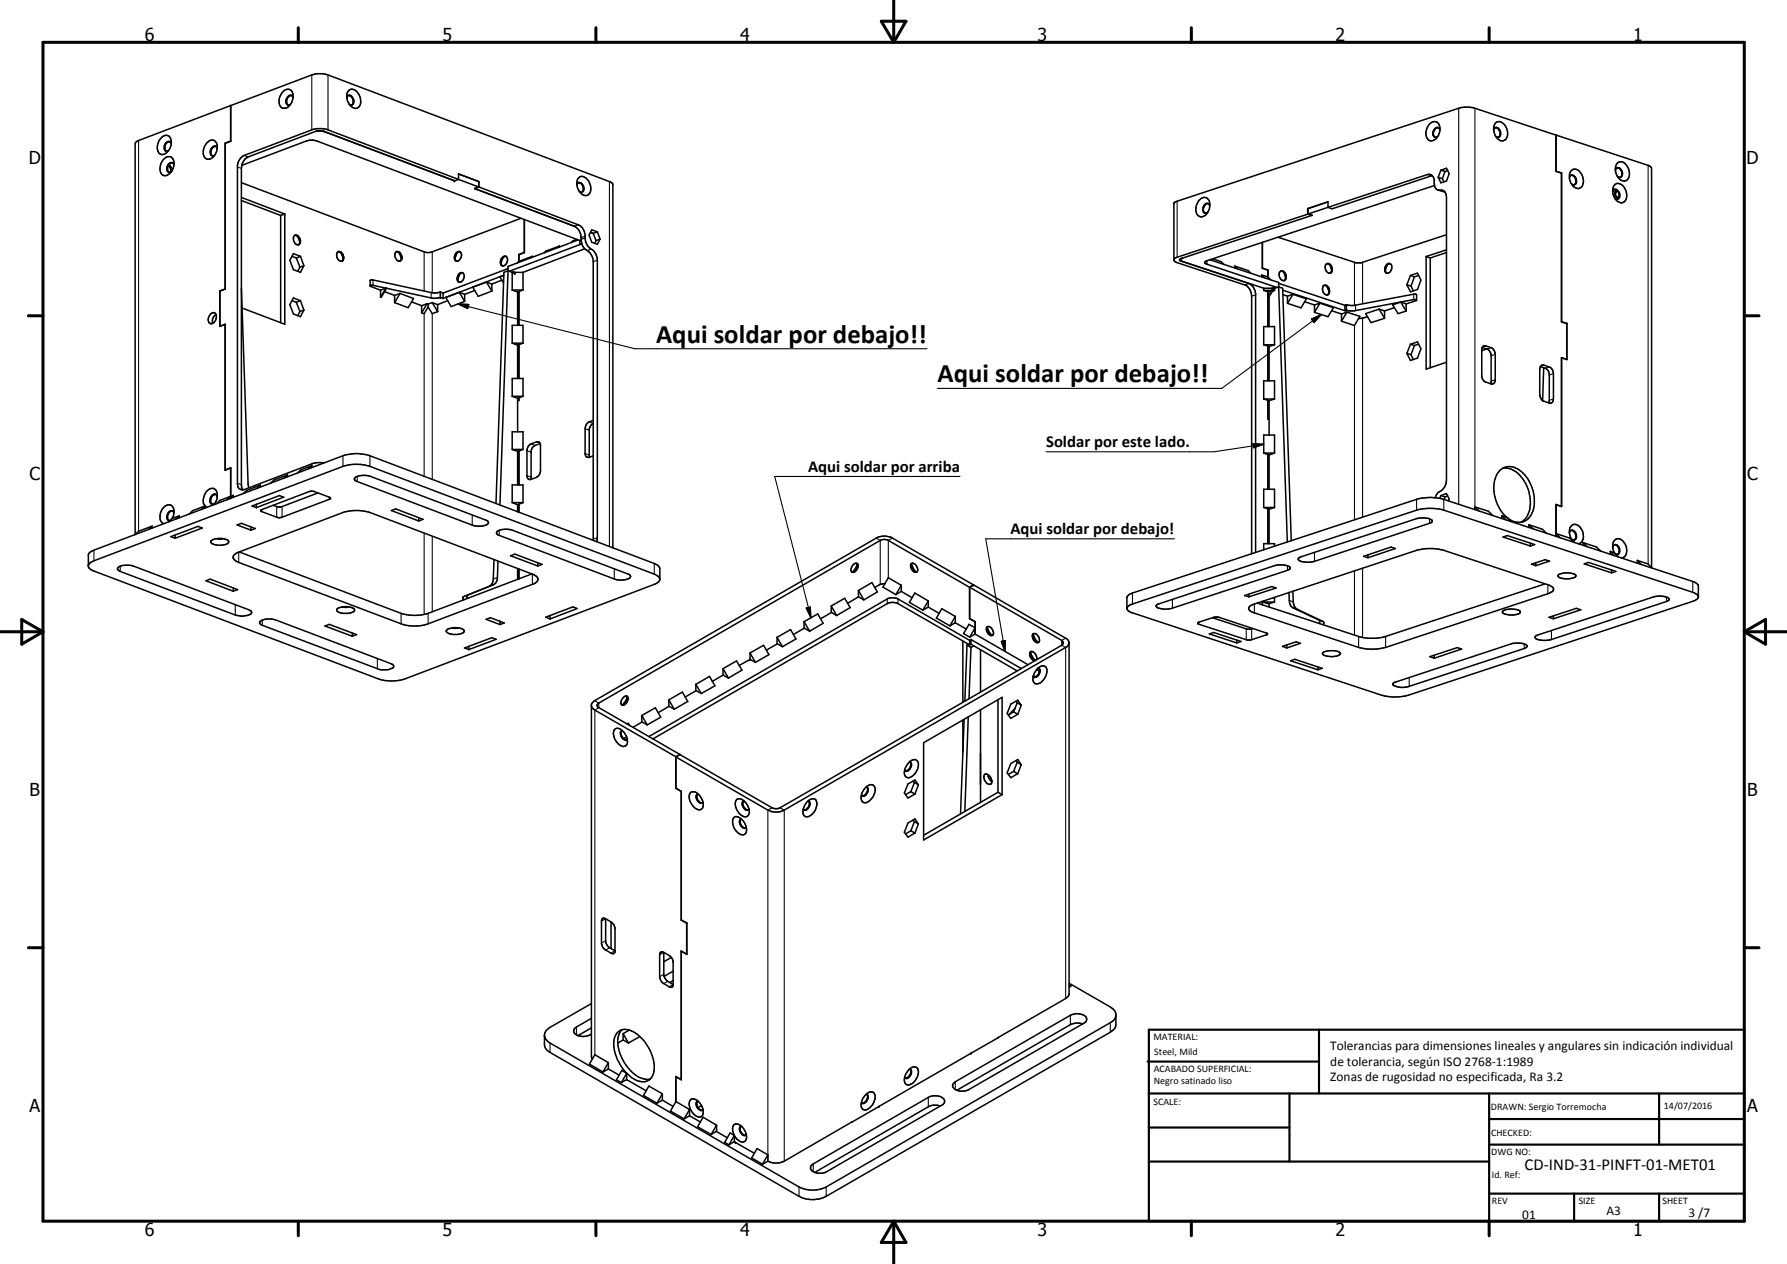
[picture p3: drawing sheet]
<svg xmlns="http://www.w3.org/2000/svg" width="420mm" height="297mm" viewBox="0 0 420 297" stroke-linecap="round" stroke-linejoin="round" font-family="sans-serif">
<defs><g id="words">
<g font-size="6.3">
<text x="154.3" y="80.6">Aqui soldar por debajo!!</text>
<text x="220.4" y="89.9">Aqui soldar por debajo!!</text>
</g>
<g font-size="4.2">
<text x="34" y="9.6">6</text>
<text x="104" y="9.6">5</text>
<text x="174" y="9.6">4</text>
<text x="244" y="9.6">3</text>
<text x="314" y="9.6">2</text>
<text x="384" y="9.6">1</text>
<text x="6.8" y="38.7">D</text>
<text x="410.6" y="38.7">D</text>
<text x="7" y="112.9">C</text>
<text x="410.8" y="112.9">C</text>
<text x="7" y="187.1">B</text>
<text x="410.8" y="187.1">B</text>
<text x="7" y="261.4">A</text>
<text x="410.8" y="261.4">A</text>
<text x="34" y="290.4">6</text>
<text x="104" y="290.4">5</text>
<text x="174" y="290.4">4</text>
<text x="244" y="290.4">3</text>
<text x="314" y="290.4">2</text>
<text x="384" y="290.4">1</text>
</g>
<g font-size="3.9">
<text x="245.9" y="105.1">Soldar por este lado.</text>
<text x="190" y="111">Aqui soldar por arriba</text>
<text x="237.6" y="125.6">Aqui soldar por debajo!</text>
<text x="358.5" y="275">CD-IND-31-PINFT-01-MET01</text>
</g>
<g font-size="3.1">
<text x="312.7" y="246.8">Tolerancias para dimensiones lineales y angulares sin indicación individual</text>
<text x="312.7" y="250.4">de tolerancia, según ISO 2768-1:1989</text>
<text x="312.7" y="254">Zonas de rugosidad no especificada, Ra 3.2</text>
<text x="357.9" y="286.4">01</text>
<text x="377.7" y="285.6">A3</text>
<text x="397" y="285.9">3 /7</text>
</g>
<g font-size="2.4">
<text x="271.2" y="244.4">MATERIAL:</text>
<text x="271.3" y="252">ACABADO SUPERFICIAL:</text>
<text x="271.4" y="247.9">Steel, Mild</text>
<text x="271.3" y="254.6">Negro satinado liso</text>
<text x="271.2" y="259.7">SCALE:</text>
<text x="350.6" y="260.8">DRAWN: Sergio Torremocha</text>
<text x="391.2" y="260.6">14/07/2016</text>
<text x="350.6" y="267">CHECKED:</text>
<text x="350.6" y="271.4">DWG NO:</text>
<text x="350.8" y="276.9">Id. Ref:</text>
<text x="350.8" y="282.8">REV</text>
<text x="371.2" y="282.9">SIZE</text>
<text x="390.9" y="282.9">SHEET</text>
</g>
</g></defs>
<g fill="none" stroke="#000" stroke-width=".35">
<path d="M37.8 32.5a1.34 1.34 0 0 1 1.7-.6 1.34 1.34 0 0 1 .8 1.5 2.82 2.82 0 0 1-2.3 2.9 1.83 1.83 0 0 1-.9-2.5zM39.7 38.8l.5 .8v.7zM39.7 38.7l-.1 .2a1.37 1.37 0 0 0 .1 1.6M39.7 38.7l.6 .7 .1 .7M39.8 33.3a1.27 1.27 0 0 0-1.1 .8 1.27 1.27 0 0 0 .3 1.4l.7-.2M40.2 33.8a.6 .6 0 0 0-.5-.5 .6 .6 0 0 0-.6 .4 1.5 1.5 0 0 0 0 1.8M40.5 38.3h-.3l-.5 .4M40.6 38.3a1.24 1.24 0 0 0-1.3 .8 1.24 1.24 0 0 0 .5 1.4l.5-.2M40.6 38.3l.3 .5M40.9 38.8a1.4 1.4 0 0 0-.6-1.8 1.4 1.4 0 0 0-1.9 .5 2.51 2.51 0 0 0 0 3.7 1.89 1.89 0 0 0 2-1M40.9 38.8l-.5 1.4M48.6 33.6a1.32 1.32 0 0 1 1.5-.7 1.32 1.32 0 0 1 1 1.3 2.75 2.75 0 0 1-2.3 3.2 2.06 2.06 0 0 1-.6-3.2z"/>
<path d="M50.7 34.4a1.34 1.34 0 0 0-.8 2.2M51.1 34.9a.75 .75 0 0 0-.8-.6 .75 .75 0 0 0-.7 .7 1 1 0 0 0 .5 1.6l.4-.2M52.9 33.7v34.2l-1.2 .5M52.9 33.7h.1M54.2 33.1l.1 .1M54.2 33.1l-1.3 .6M54.3 33.2l-1.4 .5M54.3 24.8v8.4M54.3 24.8l-.1 8.3M56.8 38.9l15.5-5.8 .5-.2 1.5 .2 62.4 23.6M66.5 21.6a1.3 1.3 0 0 1 1.4-.6 1.3 1.3 0 0 1 1 1.3 2.94 2.94 0 0 1-2 3.1 1.53 1.53 0 0 1-1.3-2.1zM68.6 22.4a1.35 1.35 0 0 0-.9 2.3"/>
<path d="M68.6 22.5l.3 .5M68.6 22.5l-.2-.1a1.27 1.27 0 0 0-1.1 .9 1.27 1.27 0 0 0 .5 1.4l.5-.2M74.3 30.9l1.3-.1 .8 .2 30.4 11.5M81.6 23a.65 .65 0 0 1 .5-.6 .65 .65 0 0 1 .7 .4 1.05 1.05 0 0 1 .5 1.1 1.05 1.05 0 0 1-.8 .8l-.4-.2M81.9 22.4a1.34 1.34 0 0 1 1.1 .9 1.34 1.34 0 0 1-.3 1.4M82.1 21.1a1.78 1.78 0 0 1 2.4 1.3 2.05 2.05 0 0 1-.6 3 2.68 2.68 0 0 1-2.3-3.3zM336.1 29.2a1.37 1.37 0 0 1 1.7-.5 1.37 1.37 0 0 1 .8 1.6 2.59 2.59 0 0 1-2.3 2.8 2.23 2.23 0 0 1-.6-3.3zM338.1 30a1.31 1.31 0 0 0-1 .9 1.31 1.31 0 0 0 .3 1.4M338.5 30.6l-.2-.5a1.04 1.04 0 0 0-1.4 1 .91 .91 0 0 0 .6 1.2l.6-.3M351.2 30.6v-.2a.76 .76 0 0 1 .8-.4 .76 .76 0 0 1 .7 .6 1.03 1.03 0 0 1-.5 1.7l-.6-.3M351.6 30a1.34 1.34 0 0 1 .7 2.3M351.6 29a1.52 1.52 0 0 1 2.4 .6 2.34 2.34 0 0 1-.5 3.5 2.35 2.35 0 0 1-2.3-2.6v-.7z"/>
<path d="M365.8 31.7v8.6M365.8 31.7l-19-6.3-1.4-.2-1.8 .1-67.4 22.2-.2 .3v13.5l.8 .4 16.1 5.4 .5 .3a3.4 3.4 0 0 1 .9 2.2v60.6M365.8 31.7h.1M365.9 31.7v8.6M365.9 31.7l21.6 7.2 .8 .6v93.8M380.2 39.5a1.33 1.33 0 0 1 .7 2.2M380.2 38.4a1.48 1.48 0 0 1 2.4 .7 2.42 2.42 0 0 1-.2 3.3 1.85 1.85 0 0 1-2.3-1.4 2.63 2.63 0 0 1 .1-2.6zM56.8 42.9l43.6 16.5 1-.1 21.1-8M56.8 46.4l10.2 3.9M56.8 47.1l9.2 3.5M66 50.6v25.2M67 50.3v25.9l-10.1-3.8"/>
<path d="M67 50.3l-1 .3M69.3 55.3a1.25 1.25 0 0 0-.2 1.4 1.25 1.25 0 0 0 1.2 .7M69.3 55.3a1.45 1.45 0 0 1 1 2.1M69.3 55.3a1.24 1.24 0 0 1 1.2 .5 1.24 1.24 0 0 1 .1 1.3l-.3 .3M69.9 55.5l.6 1.5M70.3 57.4l-.2 .1M79.4 59.2a1.36 1.36 0 0 0 .9 2.2M79.4 59.2a1.29 1.29 0 0 1 1.3 .7 1.29 1.29 0 0 1-.2 1.4l-.2 .1M79.5 59.2a1.31 1.31 0 0 1 1.1 .8 1.31 1.31 0 0 1-.3 1.4M80.1 59.4l.6 1.5M93 59.3a.9 .9 0 0 1 .9-.1 .9 .9 0 0 1 .5 .8 .89 .89 0 0 1-.5 1.4 1.45 1.45 0 0 1-.9-2.1zM93.2 59.1a1.35 1.35 0 0 1 .8 2.3"/>
<path d="M93.8 59.3l.5 1.5M107.3 59.4a.72 .72 0 0 1 1-.2 .72 .72 0 0 1 .2 1 1.16 1.16 0 0 1-1.4 1.1 1.45 1.45 0 0 1 .2-1.9zM107.6 59.3l-.6 1.5M107.8 42.2l-31-11.8-.7-.1-1.5-.1-1 .2-16.2 6.1a2.91 2.91 0 0 0-1.6 2.4v75a1.22 1.22 0 0 0 1.6 1.2l16.2-6.2 1.1-.2 1.5 .1M107.8 42.2l-.9 .3-30.8-11.6-.6-.2-1.3 .2-15.8 6a3 3 0 0 0-1.6 2.7v74.3l.3 1.2M107.8 42.2v-1.3l4.8 1.8M107.8 40.9l4.8 1.8v1.2M107.8 42.2l4.8 1.7M108.2 59.1a1.34 1.34 0 0 0-.9 2.3M112.6 43.9l-1 .4 23.6 8.9M112.6 43.9l23.4 8.9a3.2 3.2 0 0 1 1.6 3.5 3.3 3.3 0 0 0 1.9 2.6l.6 .8 .4 1.4v65.3l-.3 .9M112.6 42.7h.1"/>
<path d="M112.6 42.7v1.2M112.6 43.9l-.9 .3M122 59.8v1.6M122 59.8h.1M123.3 59.3l-1.3 .5M123.3 51.6v7.7M123.3 59.3v.1M123.3 51.6v7.8M123.3 59.4l-1.3 .5M131.5 57.8l-3.2 1.2-.3 .4M131.5 57.8l-.4 .4M131.5 57.8v.2"/>
<path d="M135 53.2a3.2 3.2 0 0 1 1.6 3.4l.3 1.1a2.62 2.62 0 0 0 1.4 1.4l.8 1 .4 1v65.9M135.6 56.3l-.9 .3-.4 .4M135.8 42a1.35 1.35 0 0 1 2.4 .3 2.52 2.52 0 0 1 0 3.5 2.31 2.31 0 0 1-2.6-2.5zM135.9 56.4l-16.4 6.2v1M136 42.9a1.31 1.31 0 0 1 1.2 .8 1.31 1.31 0 0 1-.3 1.4l-.7-.1M136 42.9l-.4 .6M136.1 42.9a1.4 1.4 0 0 1 .7 2.3M136.8 57.1l-.5 .4-16.6 6.3M137.5 58.5l-14.5 5.5M139.5 54.9l-.7-.3 .7 .3M139.5 54.9l.7 1.7M140.2 56.6l-.4 .6"/>
<path d="M140.5 54.5l-1.4-.5-.6 1.2 .6 1.7 1.4 .5 .6-1.2M140.5 54.5l-1 .4M140.5 54.5l.6 1.7M141.1 56.2l-.9 .4M282 47a1.38 1.38 0 0 1 1.7-.5 1.38 1.38 0 0 1 .8 1.6 2.51 2.51 0 0 1-2.3 2.8 2.01 2.01 0 0 1-.8-2.9zM283.2 50l.3 .1M284 47.8a1.34 1.34 0 0 0-.7 2.3M284.4 48.4v-.1a.63 .63 0 0 0-.8-.5 1.35 1.35 0 0 0-.4 2.3h.4l.4-.3M296.8 57v6M296.8 56.9v6.1M307.5 50.3l-31 10.2-.5 .5M307.5 49h.1"/>
<path d="M307.5 49v1.3M307.5 50.3l.9 .3M308.4 50.6l-30.8 10.2M308.4 50.6h.1M312.2 47.4l-4.7 1.6M312.2 47.4v1.3M312.2 47.5l-4.7 1.5M312.2 48.7l-4.7 1.6M336.8 41.3a2.33 2.33 0 0 1 .5 2.1 1.42 1.42 0 0 0 1.9 1.3l.6 .4 .3 1.3v66.4a3.1 3.1 0 0 1-2 2.9l-.7 1.3M336.8 41.3l-23.6 7.8-1-.4M336.8 41.3l-.4-.3h-.8l-23.4 7.7M337.3 43.6l-54 17.9v.3l.5 .3 16.5 5.5"/>
<path d="M338.1 44.7l1.5 .3M338.1 41.7l1 .3M338.8 40l1.3-.5 .6 1.3-.6 1.7-1.3 .5-.7-1.3M338.8 40l1 .3M338.8 40l-.7 1.7M339.1 42l.4 .7M339.8 40.3l-.7 1.7M340.1 55.2l-20.2 6.6-1.2-.1-18.2-5.9M340.1 58.7l-4.8 1.6M340.1 59.4l-3.8 1.2M340.4 40.1l-.6 .2M365.8 40.3l1.3 .4"/>
<path d="M365.8 40.3h.1M365.9 40.3l1.2 .3M367.1 40.6v35l1.3 .5v8.4M367.1 40.6v.1M369 41.8l.1-.4 .4-.3a1.29 1.29 0 0 1 1.1 .9 1.29 1.29 0 0 1-.4 1.4h-.4l-.3-.2M369.4 41.2a1.31 1.31 0 0 1 1.1 .9 1.31 1.31 0 0 1-.4 1.3M369.4 40.1a1.52 1.52 0 0 1 2.4 .7 2.51 2.51 0 0 1-.3 3.4 1.9 1.9 0 0 1-2.4-1.8 2.23 2.23 0 0 1 .3-2.3zM379.2 45.1l.1-.1a.63 .63 0 0 1 .7-.5 1.26 1.26 0 0 1 .9 1.1 1.26 1.26 0 0 1-.7 1.2l-.6-.3M379.5 44.5l.4 .1M379.8 43.3a1.7 1.7 0 0 1 2.3 1.2 2.06 2.06 0 0 1-.8 3.2 2.76 2.76 0 0 1-1.5-4.4zM379.8 40l.5-.6a1.31 1.31 0 0 1 1.1 .9 1.31 1.31 0 0 1-.4 1.4l-.7-.3M379.9 44.6a1.02 1.02 0 0 0-.3 1.1 1.02 1.02 0 0 0 .9 .7l.2-.1"/>
<path d="M379.9 44.6a1.39 1.39 0 0 1 .4 2.2M380.1 44.7a1.24 1.24 0 0 0 .1 1.7M380.1 44.7l-.3 1.1M49.4 73.9a.76 .76 0 0 1 .9-.4 .76 .76 0 0 1 .6 .7 1.46 1.46 0 0 1-1.5 1.8 1.37 1.37 0 0 1 0-2.1zM50.8 73.9l-.4 .3a1.8 1.8 0 0 0-.4 1.8M51.7 68.4v8.3l1.2-.5M51.7 68.4h.1M51.7 76.7l1.2-.5v34.3l1.3-.5M51.7 68.4v8.3M51.7 76.7h.1M52.9 67.9l-1.2 .5M56.8 67.7l1.5 46.1 .2 .8"/>
<path d="M68.7 60.2l1 .4M68.7 70.7l1 .3M69.7 60.6l.8 2.2M69.7 71l.8 2.2M70.5 62.8l-.5 1M70.5 73.2l-.5 1M70.6 60.2l-1.6-.6-.9 1.6 .9 2.2 1.6 .6 .8-1.6M70.6 60.2l-.9 .4M70.6 60.2l.8 2.2M70.6 70.7l-.9 .3M70.6 70.7l-1.6-.7-.9 1.6 .9 2.2 1.6 .6 .8-1.5M70.6 70.7l.8 2.2"/>
<path d="M71.4 62.4l-.9 .4M71.4 72.9l-.9 .3M87 65.9l.2 1.4 2.3 .9M87 67.1l.5-.1 13.9 3 1.1 .1 1-.2M87.1 65.9l.6-.1 13.7 2.9 1.4 .1 .7-.2M87.1 65.9h-.1M89.5 68.2v1.6M90.4 68.5l2.4 .9M90.8 67.7l-1.3 2.1M90.8 67.7l-1.3 .5M90.8 67.7h.1l-1.3 2.2-.1-.1M92.8 69.4v1.7"/>
<path d="M94.1 69l-1.3 2.1M94.1 69l-1.3 .4M94.1 69l3.1 1.1-1.2 2.2-3.2-1.2M96.8 71l2.3 .8M99.1 71.8v1.7M100.4 71.4l-1.3 .4M100.4 71.4l.3 .1M100.4 71.4l-1.3 2.1M100.7 71.5v.6M100.7 72.1l.9 1.6 1.3-.5M100.7 72.1l-1 1.6-.6-.2M101.6 71.1l1.3 2.1"/>
<path d="M101.6 71.1l-.9 .4M101.6 71.1l1.3 .5M102.9 71.6v1.6M103.5 68.6l.7 .3M103.5 68.6v1.3M103.5 69.9l.7 .2M104.2 68.9v1.2M105.3 70.7l-2.4 .9M107.8 64.5l.3-.3a.72 .72 0 0 1 .9 .1 .72 .72 0 0 1 .1 .9 1.06 1.06 0 0 1-1.3 1.1l-.3-.6zM108 68.7l-3.2 1.2 1.3 2.2 3.2-1.3M108 68.7l1.3 2.1M108 68.7l1.3 .5"/>
<path d="M108.2 64.3l-.6 1.5M108.8 64.1a1.33 1.33 0 0 0-.8 2.2M109.3 69.2v1.6M111.7 68.2l-2.4 1M114.4 66.3l-3.2 1.2 1.2 2.1 3.2-1.2M114.4 66.3l1.2 2.1M114.4 66.3l1.2 .5M115.6 66.8v1.6M118 60.7l.7-.5a1.03 1.03 0 0 1 .7 .8 1.03 1.03 0 0 1-.4 1l-.3 .4a.68 .68 0 0 1-.8 0 .68 .68 0 0 1-.3-.8zM118 65.8l-2.4 1M118.4 60.5l-.6 1.5M118.4 66.5l-.9-1.4 .9-.4-14.2 5.4"/>
<path d="M119 60.2a1.3 1.3 0 0 0-1.2 1.1v.7l.3 .5M119.5 63.6l.9 .4M119.5 63.6l-2 55.1M119.5 63.6l-1 .4-1.9 54.3M119.5 63.1l-15.3 5.8M120.4 64l.7 .4M120.4 64v4.2M120.4 68.2h2.6M120.4 68.2l1.3 .4M120.7 63.9l.4 .5M120.7 63.9l-.3 .1M120.7 63.9l.4 .1"/>
<path d="M121.1 64v.4M121.1 64h1.9M121.7 68.6v7.9M122 68.5v8M122 61.4l-.4 .4M123 64v4.2M123 68.2l-1.3 .4M125.2 60.2l-.4 .4M125.2 60.2v.3M125.2 60.2l-3.2 1.2M277.6 60.8l-.3 .3 .3 .2 16.1 5.3a2.85 2.85 0 0 1 1.5 2.4v60.8M277.6 60.8a.56 .56 0 0 0 .5 .7l19 6.2"/>
<path d="M278.1 60.6l-.5 .4M284.5 61l16.1 5.4v1M284.5 61l.1 .1M285.1 60.8l2 .7 .7 .6M290.3 62.5l3.2 1.1 .6 .6M290.3 62.5l.6 .7M290.3 62.5v.4M296.7 64.6l.6 .7M296.7 64.6v.5M296.7 64.6l1.4 .5M296.8 63l1.3 .5M296.8 63h.1"/>
<path d="M296.8 63l1.3 .4M297.1 67.7v.5M297.1 67.7h1.9M297.1 68.2h2.6M297.1 68.2l1 .4M298.1 63.4v1.7M298.1 68.6v8.2M298.1 63.4l-.1 .1M298.1 65.1l.6 .6M299 68.3l-.9 1.5h.3v7M299 68.3l-.9 .3M299 67.7v.5"/>
<path d="M299.4 67.6l.3 .1M299.4 67.6l-.4 .6M299.4 67.6l-.4 .1M299.7 68.2l-.7 .1M299.7 67.7l-.7 .5M299.7 67.7v.5M300.6 67.4l1 .3 2 59.4M300.6 67.4l2.1 60M300.6 67.4l-.9 .3M300.6 66.6l15.6 5.2M301.2 63.7a1.29 1.29 0 0 0-.4 1.4 1.29 1.29 0 0 0 1.2 .9 1.26 1.26 0 0 0 .4-1.5 1.26 1.26 0 0 0-1.3-.8M301.3 63.7l.7 .5 .3 1.1"/>
<path d="M301.6 68.2l14.6 4.8M301.7 69.3l1 .3M301.8 64l.5 1.3M302.3 65.3l-.4 .7M302.7 69.6v1.7M304 69.2l-1.3 2.1M304 69.2l-1.3 .4M304 69.2l3.2 1-1.3 2.1-3.2-1M306.7 70.9l2.4 .8M309.1 71.7v1.7M310.3 71.2l3.2 1.1-1.3 2.1-3.1-1M310.3 71.2l-1.2 2.2"/>
<path d="M310.3 71.2l-1.2 .5M311.1 67.2a1.12 1.12 0 0 1 1.3 .3 1.12 1.12 0 0 1 .2 1.2 .7 .7 0 0 1-.6 .6 .7 .7 0 0 1-.8-.4l-.3-1zM311.3 67.1a1.31 1.31 0 0 1 1.2 1.6M311.7 62.1a.87 .87 0 0 1 1-.1 .87 .87 0 0 1 .5 .8l.1 .5a.77 .77 0 0 1-.7 .9 .77 .77 0 0 1-.9-.7l-.1-.7zM312 62a1.32 1.32 0 0 1 1 .9 1.32 1.32 0 0 1-.3 1.3M312 67.3l.5 1.4M312.5 68.7l-.4 .6M312.6 62.2l.5 1.4M313.1 73l2.3 .8M315.4 73.8v1.7M316.2 71.8v1.2M316.6 71.6l-.4 .2"/>
<path d="M316.6 72.9l-.4 .1M316.6 71.6v1.3M316.7 73.4l3 .9-1.2 2.2-3.1-1M316.7 73.4l-1.3 2.1M316.7 73.4l-1.3 .4M321.5 74.4l-1.3 .4h-.8M324.3 72.6l-3.2 1.1 1.3 2.1 3.1-1M324.3 72.6l1.2 2.2M324.3 72.6l1.2 .5M325.5 73.1v1.7M325.7 63.6l.4 .6M326 62.1a.66 .66 0 0 1 .8-.2 .66 .66 0 0 1 .4 .6 1.18 1.18 0 0 1-.2 1.2 1.18 1.18 0 0 1-1.1 .4 1.49 1.49 0 0 1 .1-2z"/>
<path d="M326.2 62.2l-.5 1.4M326.2 62.2l-.4 .7-.1 .7M326.8 62l-.6 .2M327.9 72.3l-2.4 .8M329.3 71l-1.9 .6 1.3 2.1 1.9-.6M329.3 71l1.3 2.1M329.3 71l1.3 .4M330.6 71.4v1.7M330.8 66.9l1 .3M331.6 64.7l1.7-.5 .8 1.6-.8 2.2-1.7 .6-.8-1.7M331.6 64.7l1 .4M331.6 64.7l-.8 2.2"/>
<path d="M331.8 67.2l.5 1.1M332.6 65.1l-.8 2.1M333 69.2l-.6-.1-13.9 2.7-1.9-.2M333 69.2l.1 .1M333.1 70.5l-.7-.1-13.9 2.6-1.2 .1-.7-.2M333.1 70.5l-2.5 .9M333.1 69.3v1.2M333.5 64.7l-.9 .4M335.3 60.3v26.4l4.8-1.6M335.3 60.3l1 .3M336.3 60.6v25.8M367.1 75.6l1.3 .4"/>
<path d="M368.4 76v8.5l-1.3-.4M368.4 76h-.1M120.4 80.6v-4.1h2.6v4.1M120.4 93.1v-4.2h2.6v4.2M120.4 80.6h2.6M120.4 80.6l1.3 .5M120.4 93.1h2.6M120.4 93.1l1.3 .5M121.7 81.1v7.8M121.7 93.6v7.9M122 81v7.9M122 93.5v.6l-.3 .1"/>
<path d="M122 94.1h-.3M123 80.6l-1.3 .5M123 93.1l-1.3 .5M139.5 98.8l-1.3 .6-.5 .6-.1 .8 .1 6.2 .5 .5 1.3-.4M139.5 99.5l-.5 .4-.5 .9 .1 6.6M297.1 81v-4.2h2.6v4.2M297.1 81h2.6M297.1 81l1.3 .4M297.1 93.8v-4.3h2.6v4.3M297.1 93.8h2.6M297.1 93.8l1.3 .3M298.1 81.3v8.2"/>
<path d="M298.1 94.1v4.3M298.1 98.4l.3 .2M298.1 98.4l.3 .1M298.4 81.4v8.1M298.4 94.1v8.1M299.7 81l-1.3 .4M299.7 93.8l-1.3 .3M330.8 83.1l1 .3M331.6 80.9l1.7-.6 .8 1.7-.8 2.2-1.7 .5-.8-1.6M331.6 80.9l1 .3M331.6 80.9l-.8 2.2M331.8 83.4l.5 1.1"/>
<path d="M332.6 81.2l-.8 2.2M333.5 80.9l-.9 .3M348.5 81.7l1.2 .3a1.68 1.68 0 0 1 .9 1.4v6.4l-.1 .4M348.5 81.6l.3-.3h.5l1.3 .4 .4 .2 .4 .6 .2 .8v5.9a.83 .83 0 0 1-1 1l-1.7-.6-.5-.9v-6.7zM349.6 82l-1.2 .4M362.2 86.1l1.5 .6 .3 .4 .3 .8v6.4l-.2 .4M362.3 86l.5-.2 1.5 .4 .5 .4 .4 .7v6.5l-.1 .6-.5 .3-1.8-.5-.7-1-.1-6.4zM363 86.4l-.3 7.7M367.1 84.1v34.9l-1.2-.4M367.1 84.1l1.3 .4M368.4 84.5h-.1M48.2 118.9l-.8 .8"/>
<path d="M48.2 118.9v.5M48.2 118.9l-2.9 1.1-.8 .8M50.2 118.6a2.74 2.74 0 0 0 .3-3.6 1.77 1.77 0 0 0-2.5 1.5 2.03 2.03 0 0 0 .7 2.7M50.7 116.2a1.38 1.38 0 0 0-.8 2.3M51.1 116.7a.7 .7 0 0 0-.6-.6 .7 .7 0 0 0-.8 .4 1.17 1.17 0 0 0 .2 2l.6-.2M52.9 110.4l1.4-.5v6.7M52.9 110.4h.1M54.2 110v6.7M54.2 110h.1M54.2 116.6l-2.5 1-.9 .8M54.3 116.6l-.9 .8M54.9 116.4v.5"/>
<path d="M54.9 116.4l-.9 .8M54.9 116.4l-.6 .2M59.3 118.9l6.4-2.4 1 .3-6.4 2.5zM60.3 118.5v.8M61.2 114l-.8 .8M61.2 114v.5M61.2 114l-3.2 1.2-.8 .8M61.3 119.9l11.7-4.5 .9 .1 3.8 1.6-.3 .2-11.6 4.4-4.3-1.5zM67.6 111.6l-.9 .8M67.6 111.6v.5M67.6 111.6l-3.2 1.2-.8 .8M73.3 109.4l-.8 .8"/>
<path d="M73.3 109.4v.5M73.3 109.4l-2.5 1-.9 .8M74.8 115.8l-8.5 3.2-.9 .1-1.2-.4M83.4 112.3a4.3 4.3 0 0 1 3.8-.3l27 10.2a.6 .6 0 0 1 .7 .6 .6 .6 0 0 1-.7 .6 4.9 4.9 0 0 1-3.2 0l-27.3-10.3-.4-.4zM92 120l1-.4 6.5 2.4-1 .4zM120.4 105.6h2.6M120.4 105.6l1.3 .5M120.4 105.6v-4.1h2.6v4.1M120.4 118.1v-4.1h2.6v4.1M120.4 118.1h2.6M120.4 118.1l1.3 .5M121.7 106.1v7.9"/>
<path d="M121.7 118.6v1.7M122 106v8M122 118.5v1.9M123 105.6l-1.3 .5M123 118.1l-1.3 .5M124.3 104.7l.4-.3 1.6-.6 .5 .1 .2 .4 .1 6.5-.3 .7a2.72 2.72 0 0 1-1.9 1.1h-.6l-.4-.6v-6.3zM127 104.2l-1.6 .7-.5 .9v6.8M297.1 106.5v-4.3h2.6v4.3M297.1 119.3v-4.3h2.6v4.3M297.1 106.5h2.6M297.1 106.5l1.3 .4M297.1 119.3h2.6"/>
<path d="M297.1 119.3l1.3 .4M298.1 106.8v8.2M298.1 119.5v8.3M298.1 106.8l.3 .1M298.1 106.8l.3 .2M298.4 106.9v8.1M298.4 119.7v8.1M299.7 106.5l-1.3 .4M299.7 119.3l-1.3 .4M338.8 116.5l-.3 .6M338.8 116.5l1 .3M338.8 116.5l1.3-.5 .6 1.3-.1 .4"/>
<path d="M339.8 116.8l-.3 .5M340.4 116.5l-.6 .3M346.8 119.1l3.2 1 .9 1M346.8 119.1l1 1M346.8 119.1v.7M352.7 110.5a3.8 3.8 0 0 1 5.3 .6 8.8 8.8 0 0 1 2 9.8 3.5 3.5 0 0 1-5.9 .6 8.9 8.9 0 0 1-2-10.2zM353.4 110a5.8 5.8 0 0 1 5.3 3.7 8 8 0 0 1-.1 8.2l-1 .8M365.8 118.6h.1M365.9 118.6v7.5M367.1 119l-1.3-.5v7.5M20.8 132.8l.4-.6 .9-.4 58.9-22.3a10.4 10.4 0 0 1 6 .1l66.8 25.3 1.1 .7 .2 .5M21 129.9l1.1-.6 58.5-22.2a9.9 9.9 0 0 1 6.4 0l66.8 25.3 .9 .5 .4 .7v2.7l-.2 .4-.8 .5-58.8 22.3a10.1 10.1 0 0 1-6.4 0l-67.2-25.4-.5-.4-.4-.5v-2.9z"/>
<path d="M27.7 133.4a4.8 4.8 0 0 1 3.7-.3l27.1 10.2 .6 .3 .1 .3a2.01 2.01 0 0 1-1.9 .9l-2-.3-27-10.2-.7-.5zM31.8 125.6v-92l.8-.6 40.7-15.4 1.3-.3h1.2l1.3 .3 66.2 25.1 .8 .6v85.5M35.8 123.7l-.9 .7M35.8 123.7v.4M35.8 123.7l-3.2 1.1-.9 .8M40.2 126.1l6.4-2.4 1 .4-6.4 2.4zM40.4 120.1h.1M40.4 120.1a1.48 1.48 0 0 0-.8 2.1M40.5 120.1l.4 .5M40.5 120.1a1.34 1.34 0 0 0-1 2.1l.5 .1M40.5 121.8a2.41 2.41 0 0 0-.2-3 2.05 2.05 0 0 0-2.6 1.9 1.77 1.77 0 0 0 .8 2.4M40.5 121.8l-.8 .8"/>
<path d="M41.2 125.7v.8M42.1 121.2l-.8 .8M42.1 121.2v.5M42.1 121.2l-1.6 .6M48.4 136.5l1-.4 6.5 2.5-1 .3zM49.6 127.1a3.7 3.7 0 0 1 4.2 .1l-.1 .4a4.1 4.1 0 0 1-3.8 .2l-.3-.4zM51 126.6l.6 .1 .8-.1M54.9 138.2v.7M55.1 130.4l.7-.5 24.8-9.5a10.8 10.8 0 0 1 6.4 0l38.2 14.5a1.34 1.34 0 0 1 1.2 1.6l-.9 .7-24.8 9.4a9.9 9.9 0 0 1-6.4 0l-38.2-14.4-.8-.5a.78 .78 0 0 1-.2-1.3zM55.7 123.4l1.1-.4 3.2 1.2-1 .4zM56.2 129.7l38.1 14.4a10.8 10.8 0 0 0 6.4 0l24.3-9.2M59 123.8v.8"/>
<path d="M98.5 121.7v.7M116.2 131.5l-.2 4.9-.4 .8-.5 .6-6.1 2.4-.2 .2 .2 .6M116.8 125a4.3 4.3 0 0 1 3.8-.4l27 10.3a.57 .57 0 0 1 .6 .4 .57 .57 0 0 1-.3 .7 4.9 4.9 0 0 1-3.5 .1l-27.3-10.4-.4-.4zM117.1 131.9l-.1 3.8-.1 .7-.5 .7-6.5 2.8-.1 .3 .1 .4M120 130.6l1.1-.4 6.4 2.4-1.1 .4zM121.7 133.6v2.6M122 133.7v2.4M126.4 132.2v.8M201.5 132.4a1.46 1.46 0 0 1-1.2 2M201.5 132.4a1.42 1.42 0 0 0-1.2 2M201.5 132.4l.1 .1M201.6 132.5a1.33 1.33 0 0 1-1.3 1.9"/>
<path d="M201.6 132.5l-.5 1.2-.7 .7M201.8 138.8l3.2-1.9 1.3 2.2-3.2 1.9M201.8 138.8l1.3 2.2M201.8 138.8v1.5M208.1 137.2l-1.1 .1-1.4 .8M211.9 139l2.5 1.5M211.9 137.5l-1.3 2.2M211.9 139l-1.3 .7M211.9 137.5v1.5M211.9 137.5l-3-1.7-1.3 2.2 3 1.7M214.3 132.5l.7 1.5 .4 .4M214.3 132.5a1.33 1.33 0 0 0 1.3 1.9"/>
<path d="M214.4 132.4a1.46 1.46 0 0 0 1.2 2M214.4 132.4a1.42 1.42 0 0 1 1.2 2M214.4 132.4l-.1 .1M228 138l-19.1-11-1-.3-.5 .1-66.8 38.5-.2 .6 .2 .3 40.9 23.6 .7 .2h.8l66.6-38.4 .4-.4v-.3l-.4-.4-21.6-12.5v7.4M228 138v7.4M228.9 137.5l-.9 .5M265.2 140l1.1-.6 66.8-22.1a12.8 12.8 0 0 1 6-.1l59.2 19.6 1 .7v2.9l-.7 .7-.6 .2-66.8 22.1a11.8 11.8 0 0 1-6.4 0l-58.9-19.5-.5-.3-.4-.6v-2.5zM292.6 140l6.4-2.2 1 .4-6.3 2.1zM293.7 139.6v.7M299.7 128.4v-.6h-2.6v1.4M303.1 139.2a6 6 0 0 0 .4 3.2l.6 .5 6.1 2.9 .1 .4-.2 .3M304 138.9l.1 2.9 .5 1.1 6.5 3.1 .2 .4-.2 .4"/>
<path d="M305.3 131.1l27.6-9.2a4.1 4.1 0 0 1 3.9 .4v.3l-.7 .4-27 8.9a4.5 4.5 0 0 1-3.8-.4zM320.6 130.7l6.5-2.1 1 .3-6.5 2.2zM321.6 130.3v.8M353.1 121.2l1.2 .4 .9 1M353.1 121.2l1 1M353.1 121.2v.6M353.4 126.2l1-.3 6.4 2.1-1 .3zM359.5 123.3l3.2 1.1 .9 .9M359.5 123.3l1 .9M359.5 123.3v.7M359.8 127.6v.7M360.1 132.6l3.2-1.1 1 .4-3.2 1z"/>
<path d="M361.1 132.2v.7M363.3 137.2l-37.9 12.5-1.8 .3h-2l-1.8-.3-24.2-8M366.3 135.2a4 4 0 0 1 4.2 0l-.1 .3a4.2 4.2 0 0 1-3.1 .4l-.9-.3zM366.8 126.4l-.9-1 3.2 1 .9 1M369 125.3a.74 .74 0 0 1 .7-.7 .74 .74 0 0 1 .8 .7 .99 .99 0 0 1-.5 1.6l-.5-.2M369.4 124.6a1.36 1.36 0 0 1 .7 2.3M370.2 127.5a3.2 3.2 0 0 1-.9-3.7 1.47 1.47 0 0 1 2.5 .5 2.35 2.35 0 0 1-.5 3.5h-.3M372.2 127.5l3.2 1.1 1 .9M372.2 127.5l1 1M372.2 127.5v.6M372.5 132.5l1-.3 6.4 2.1-1 .3zM378.6 129.6l.9 1"/>
<path d="M378.6 129.6v.7M378.6 129.6l1 .3M378.9 133.9v.7M379.2 128.7a.76 .76 0 0 1 .8-.7 .76 .76 0 0 1 .7 .8 1.25 1.25 0 0 1-.1 1.3l-.4 .2-.4-.1M379.5 128a1.34 1.34 0 0 1 1.1 .9 1.34 1.34 0 0 1-.3 1.4M379.6 129.9a2.29 2.29 0 0 1 .5-3.3 2.31 2.31 0 0 1 2.3 2.2 1.78 1.78 0 0 1-1.2 2.3M379.6 129.9l1 1M385 131.7l2.5 .8 .9 1M385 131.7l.9 1M385 131.7v.6M61 146.2a3.8 3.8 0 0 1 3.9-.5l27 10.3a.6 .6 0 0 1 .6 .5 .6 .6 0 0 1-.6 .6 3.4 3.4 0 0 1-2.3 .3l-27.9-10.5-.7-.4zM76.4 147.1l1-.4 6.5 2.4-1.1 .4z"/>
<path d="M79.2 143.2a3.2 3.2 0 0 1 2.1-.7l1.6 .4a.54 .54 0 0 1 .5 .6 .54 .54 0 0 1-.7 .4 4 4 0 0 1-3.5-.3zM80.5 142.6l.6 .1 .9-.1M82.8 148.8v.7M105 148.1l.5-.4 1.2-.2 1.4 .1a.74 .74 0 0 1 .9 .9l-1.1 .6h-1.4a1.46 1.46 0 0 1-1.6-.8zM106.3 147.6h1.5M109.2 152.3l6.4-2.4 1.1 .3-6.5 2.5zM110.2 151.9v.8M114.3 145.5l1-.3 3.3 1.2-1.1 .4zM117.5 146v.8M128.3 145l6.4-2.4 1 .4-6.4 2.5zM129.3 144.7v.8M170 157.1l3.2-1.8 1.2 2.2-3.1 1.8"/>
<path d="M170 157.1l1.3 2.2M170 157.1v1.5l1.3 .7M170 158.6l-2.5 1.5M176.3 153.5l3.2-1.9 1.3 2.2-3.2 1.9M176.3 153.5l1.3 2.2M176.3 153.5v1.4l1.3 .8M176.4 155l-2.6 1.4M182.7 149.8l3.2-1.8 1.2 2.2-3.1 1.8M182.7 149.8l1.3 2.2M182.7 149.8v1.5l1.3 .7M182.8 151.3l-2.6 1.5M189 146.1l3.3-1.8 1.2 2.2-3.1 1.8"/>
<path d="M189 146.1l1.4 2.2M189 146.1v1.5l1.4 .7M189.1 147.6l-2.5 1.5M195.4 142.4l3.2-1.8 1.3 2.2-3.2 1.9M195.4 142.4l1.3 2.3M195.4 142.4v1.5l1.3 .8M195.5 143.9l-2.6 1.5M201.8 140.3l1.3 .7M201.9 140.3l-2.6 1.5M218.3 142.7l2.5 1.4M218.3 141.2l-1.3 2.2M218.3 142.7l-1.3 .7"/>
<path d="M218.3 141.2v1.5M218.3 141.2l-3.2-1.8-1.3 2.2 3.2 1.8M224.6 146.3l2.6 1.5M224.6 144.9l-3.2-1.9-1.2 2.2 3.1 1.9M224.6 144.9l-1.3 2.2M224.6 146.3l-1.3 .8M224.6 144.9v1.4M226.4 150.7v14.3M227.4 151.6l.9 .5M227.4 151.6l-.5 13.2M227.7 151.4l-.3 .2M227.8 146.7l1.5 .8-1.3 2.2-1.4-.8z"/>
<path d="M228 145.4l1.3 .7M228 145.4h.1M228 150.5l-16.9-9.7a2.85 2.85 0 0 0-2.5 0l-56 32.3M228 145.4l1.3 .7v2.9M228 150.5v1.1M228 151.6l-16.9-9.7a2.85 2.85 0 0 0-2.5 0l-55.1 31.8M228.3 152.1l-.5 12.1M228.3 150.3l11.8 6.8M228.3 150.3v1.1M228.3 151.4l10.8 6.2M228.3 150.3l-.3 .2M228.3 151.4l-.3 .2"/>
<path d="M228.9 151.8l-.6 .3M229.3 149l12.4 7.2M229.3 149l-1.3 .7M230.5 152.7v9.9M232.1 147.4l.5 1.2 .6 .7a1.64 1.64 0 0 1-1.1-1.9zM232.2 147.2a1.35 1.35 0 0 0 .7 2.2l.5-.1M232.2 147.2a1.41 1.41 0 0 1 1.2 2.1M232.2 147.2l-.1 .1M233.4 149.3h-.2M242.4 153.1a1.52 1.52 0 0 0 1 2.1l-.6-.8-.5-1.1M242.4 153.1a1.35 1.35 0 0 0 .9 2.2M242.4 153.1a1.48 1.48 0 0 1 1.3 1.9"/>
<path d="M242.9 149a1.58 1.58 0 0 0 1.1 2M242.9 149l.5 1.2 .6 .8M242.9 159l.1 .1M243 158.7l.5 .3M243 148.9l-.1 .1M243 148.9a1.44 1.44 0 0 1 1.3 2M243 148.9a1.41 1.41 0 0 0 .7 2.1l.6-.1M243.7 157.4l.7 .3M243.9 157.1a1.38 1.38 0 0 1 2.1-.3 2.98 2.98 0 0 1-2.5 3.9 1.85 1.85 0 0 1-.2-2.7zM244 157l.2 .1M244.2 157.1a1.31 1.31 0 0 1-.7 2.1l-.5-.1M244.3 150.9l-.3 .1"/>
<path d="M244.3 157.1a1.46 1.46 0 0 1-1.3 2M251.4 151.2l-.6 .8-66.4 38.4a4.2 4.2 0 0 1-3.9 0l-40.6-23.5-.7-.6-.1-.4M271.9 142.2l27.9-9.3 2-.1 .9 .2 .6 .3v.4l-.6 .3-27.3 9-1.3 .2a2.79 2.79 0 0 1-2.3-.8zM281.6 146.3l3.8-1.2 1.1-.1 11.4 3.8 .1 .2-3.7 1.3-1 .1-11.5-3.7zM284.3 149l1.1-.4 6.4 2.1-1 .4zM285.1 145.2l8 2.6 1.4-.1M290.8 150.4v.7M293.8 142.5l1.1-.6 38.2-12.6a12.4 12.4 0 0 1 6-.1l25.2 8.3a.9 .9 0 0 1 .8 .5 .9 .9 0 0 1-.1 1l-.7 .4-38.5 12.7a12.1 12.1 0 0 1-6.4 0l-24.5-8.1a1.25 1.25 0 0 1-1.3-1.2zM296.8 141.4v.7M296.8 141.4l1.3 .4M296.8 141.4h.1M297.1 141.2v.3"/>
<path d="M297.1 141.5h2.6M297.1 141.5l1.3 .4M298 141.8h.1M298.4 141.9v.8M299.3 140.5h.4v1M299.7 141.5l-1.3 .4M301.5 151.9l3.2-1.1 1.1 .4-3.3 1.1zM302.5 151.6v.7M303.4 155.3l1-.4 6.5 2.2-1 .3zM309.9 156.7v.7M311.1 153.3l.9-.3 1.7-.1a1.3 1.3 0 0 1 1.5 .8 3.9 3.9 0 0 1-4.2 0zM336.2 154.3l6.4-2.1 1.1 .3-6.5 2.2z"/>
<path d="M337.2 154v.7M353.3 143.7a4.1 4.1 0 0 1 4.1 0l-.1 .4a4.5 4.5 0 0 1-3.4 .2l-.6-.2zM361.1 149.4l27.5-9.1a4 4 0 0 1 3.8 .4v.3l-.6 .4-27 8.9a5.1 5.1 0 0 1-3.8-.3l-.1-.2zM364.2 145.1l6.4-2.1 1.1 .3-6.5 2.1zM365.2 144.8v.6M399.3 140.1l-.2-.4-1.1-.5-58.9-19.4a12.4 12.4 0 0 0-6 .1l-66.8 22-1.1 .6-.2 .5M144.5 171.4a1.76 1.76 0 0 1 2.5 1.2 2.3 2.3 0 0 1 .2 2.6 1.49 1.49 0 0 1-2.1-.7 2.87 2.87 0 0 1-.6-3.1zM146.2 171.7a1.37 1.37 0 0 0 .4 1.9M146.2 165.7h.1M146.2 171.7h.1M146.2 171.7a1.19 1.19 0 0 0 .2 1.9l.5 .3 .6-.2M146.6 173.6l.8 .2"/>
<path d="M147.3 173.1l-.7 .5M147.4 163.6a1.53 1.53 0 0 0-1.2 2.1M147.4 163.6a1.34 1.34 0 0 1-1.1 2.1h-.1M147.4 163.6l.1 .1M147.4 170.1l.3-.1 .3 .5M147.5 163.7l-.5 1.2-.7 .8M147.5 163.7a1.64 1.64 0 0 1-1.2 2M150.9 168.1l3.2-1.8 1.3 2.2-3.2 1.8M150.9 168.1l1.3 2.2M150.9 168.1v1.5l1.3 .7M150.9 169.7l-2.1 1.2M157.3 164.5l3.1-1.9 1.3 2.2-3.2 1.9"/>
<path d="M157.3 164.5l1.2 2.2M157.3 164.5v1.4l1.2 .8M157.3 166l-2.5 1.5M158.9 177.8v7.5M159.8 177.3l-.9 .5M159.9 177.3l-1 .6M163.6 160.8l3.2-1.8 1.3 2.2-3.2 1.8M163.6 160.8l1.3 2.2M163.6 160.8v1.5l1.3 .7M163.7 162.3l-2.6 1.5M213.7 179.2a1.38 1.38 0 0 1 2.1-.3 3 3 0 0 1-2.3 3.9 1.29 1.29 0 0 1-.7-2zM213.8 179.1a.94 .94 0 0 1 .1 1.6l-.5 .5-.6-.1"/>
<path d="M214 179.1a1.47 1.47 0 0 1-1.2 2M217.2 174.5l18.4-10.6v22.8l-18.4 10.7zM226.4 169.2v7.5M226.7 169l-.9 22.3M227.7 168.4l-.8 22.3M230.5 166.8v21.8M234.6 164.4v21.8M238.3 167.3l1 .6M238.7 166.5l-1.6 1.5 1.2-.7M238.9 178.7l.3 .4M238.9 164.8l.3 .3M239.2 179.1l.9 .6"/>
<path d="M239.2 179.1l-.9 2.2M239.2 165.1l.9 .6M239.2 165.1l-.9 2.2M240.1 179.7l-.8-1.2-1.7 1-.8 2.1 .8 1.2 1.7-1M240.1 179.7l-.8 2.1M240.1 165.7l-.8-1.2-1.7 1-.8 2.1 .8 1.2 1.7-.9M240.1 165.7l-.8 2.2M327.5 160.7l.4-.4 27.3-9a4.5 4.5 0 0 1 3.8 .5l-.2 .4-.4 .2-27.1 8.9a4.3 4.3 0 0 1-3.8-.4zM158.9 185.2l1.3 .8M160.2 186v30.2M162.3 186.4a1.39 1.39 0 0 1 2.1 .5l.2 .2a2.27 2.27 0 0 1 .2 3.1 2.35 2.35 0 0 1-2.5-1.8l-.3-1zM164 186.6a1.44 1.44 0 0 0 1.2 2.1"/>
<path d="M164.2 186.6h-.2a1.25 1.25 0 0 0 .6 2.1l.4 .1 .3-.3M172.5 192.2a1.44 1.44 0 0 1 2.1 .5 2.62 2.62 0 0 1 .6 3.3 1.49 1.49 0 0 1-2.2-.8 2.81 2.81 0 0 1-.5-3zM173.3 187.8l.2-.1a2.62 2.62 0 0 1 2.6 2.4 1.18 1.18 0 0 1-.3 1.6 1.18 1.18 0 0 1-1.6-.2 2.79 2.79 0 0 1-.9-3.7zM174.2 192.5a1.01 1.01 0 0 0 0 1.6l.9 .6 .4-.3M174.2 192.5a1.43 1.43 0 0 0 1.1 2.1M174.4 192.5h-.2M174.8 188.3h.2M174.8 188.3a1.32 1.32 0 0 0-.1 1.4 1.32 1.32 0 0 0 1.2 .7M174.8 188.3a1.53 1.53 0 0 0 1 2.1M176.1 190.2l-.2 .2M188.8 190.2l.1 .1M189.8 188.4a1.2 1.2 0 0 1 1.2-.7 1.2 1.2 0 0 1 1.1 .9 3.1 3.1 0 0 1-2.5 3.3l-.6-.3a2.56 2.56 0 0 1 .6-3z"/>
<path d="M189.9 188.3a.75 .75 0 0 1 .4 1.2l-.2 .4a.84 .84 0 0 1-1.2 .4M190.1 188.3a1.42 1.42 0 0 1-1.2 2M203.3 185.3a1.49 1.49 0 0 1 2.1-.7 2.83 2.83 0 0 1-1.1 3.7 1.05 1.05 0 0 1-1.3 .3 1.05 1.05 0 0 1-.5-1.3l.3-1.3zM203.7 185h.1a1.24 1.24 0 0 1-.2 1.8l-.5 .3h-.4l-.2-.2M203.8 185a1.49 1.49 0 0 1-1.2 2M212.7 181l.1 .1M214.2 186.1l.9 .5M214.2 186.1l-1.3 .6M214.2 195.2l.9 .5M214.2 195.2l-1.3 .8M214.7 183.5l.3 .4M214.7 192.7l.3 .4"/>
<path d="M215 183.9l.9 .5M215 183.9l-.8 2.2M215 193.1l.9 .5M215 193.1l-.8 2.1M215.9 184.4l-.8 2.2M215.9 184.4l-.8-1.1-1.6 .9-.9 2.2 .9 1.1 1.6-.9M215.9 193.6l-.8-1.2-1.6 1-.9 2.2 .9 1.1 1.6-1M215.9 193.6l-.8 2.1M231.5 182a1.48 1.48 0 0 1 1.6 2.1l-.1 .1a1.34 1.34 0 0 1-1.7-1.4zM232.3 182a2.35 2.35 0 0 0 .9 1.7M234.6 186.2l-17.4 10.1M234.6 186.2l1 .5"/>
<path d="M238.3 181.3l1 .5M238.3 181.3l-1.2 .7M142.4 215.9v5.6l.5 .9 1.7 1M142.4 215.9l1.3 .8M142.4 215.9l-.7-.1-.3 .5v5.5l.3 .7a3.7 3.7 0 0 0 2 1.5l.6 .1 .3-.5v-5.5l-.3-.8-.6-.6M143.7 216.7v6.2M160.2 216.2l1.3 .7M160.2 216.2h.1M161.5 216.9v7.4l-1.3-.8M139.1 235.8l-9.8 5.6-1 1-.3 .9M139.1 239.3l-3.6 2a1.09 1.09 0 0 0-.6 1.3 1.09 1.09 0 0 0 1.2 .8 3.5 3.5 0 0 0 3-.4M155.3 223.8l.2-.1 .6 .1a3.7 3.7 0 0 1 2 1.7l.2 6.1-.2 .3-.4 .1-2-1.1-.5-.9-.1-5.6z"/>
<path d="M156.1 223.8v5.6l.7 1.1 1.5 .9M157.8 225l-1.7 1M158.3 230.4l-.8 .5M158.3 228.2l-2.1 1.2M160.2 223.5v30.2l-1.3-.7v6M160.2 223.5l1.2 .7M160.2 223.5h.1M161.4 224.2h.1M251.4 231.1l10.3 6a1.76 1.76 0 0 1 .7 1.4M251.4 231.4l.4 .3-.4 .3M262.4 238.5l-.5 1.1-.8 .7-66.8 38.6a7.3 7.3 0 0 1-6.4 0l-58.6-33.8-1-1-.3-.8M262.4 238.5v2.2a2.23 2.23 0 0 1-1.3 1.9l-66.8 38.5a6.9 6.9 0 0 1-6.4 0l-58.9-34-.7-.8-.3-.5v-2.5"/>
<path d="M139.1 241.6l-3.2 1.8M143 251.2l2.6 1.4M143 249.7l-1.2 2.2M143 251.2l-1.2 .7M143 249.7v1.5M143 249.7l-3.1-1.8-1.3 2.2 3.2 1.8M145.1 242.7a2.96 2.96 0 0 1 3.9-.2 10.1 10.1 0 0 1 4.7 9.3 2.75 2.75 0 0 1-4.3 1.9 10.1 10.1 0 0 1-5.1-9.1l.3-.9zM146.2 242a5.3 5.3 0 0 0-.5 5.5 9.6 9.6 0 0 0 5.6 6l1.6 .1M146.5 244.4l-1.3 .7M146.5 242.9l1.3 2.2M146.5 242.9v1.5M146.5 244.4l1.3 .7"/>
<path d="M147.4 253.7l.1 .1M147.4 252.2l-1.3 2.2M147.4 253.7l-1.3 .7M147.4 252.2v1.5M147.4 252.2l-1.2-.7-1.3 2.2 1.2 .7M147.4 253.7h.1M147.4 253.7l4.5 2.6M148 242.1l-1.5 .8M150.4 243.6l-2.6 1.5M155.7 258.5l2.6 1.5M155.7 257l-1.2 2.2M155.7 258.5l-1.2 .7"/>
<path d="M155.7 257v1.5M155.7 257l-3.1-1.8-1.3 2.2 3.2 1.8M159 253h-.1M162.3 258.5a1.39 1.39 0 0 1 2.1 .5 2.78 2.78 0 0 1 .6 3.3 1.79 1.79 0 0 1-2.4-1.1 2.65 2.65 0 0 1-.3-2.7zM164 258.8a1.47 1.47 0 0 0 1.2 2.1M164.2 258.8a.81 .81 0 0 0-.3 1.4l.8 .8 .6-.3M164.9 259.8l-.7 .5M203.5 257.3a1.21 1.21 0 0 1 1.1-.7 1.21 1.21 0 0 1 1.1 .6 3.2 3.2 0 0 1-2.4 3.7 1.42 1.42 0 0 1-.7-2.1l.2-.7zM203.7 257.2h.1a1.19 1.19 0 0 1-.2 1.8l-.5 .3-.6-.2M203.8 257.2a1.53 1.53 0 0 1-1.2 2M206.7 260h.1M212.7 253.2l.1 .1"/>
<path d="M213.7 251.4a1.2 1.2 0 0 1 1.5-.6 1.2 1.2 0 0 1 .7 1.4 2.91 2.91 0 0 1-2.6 2.7 1.85 1.85 0 0 1-.2-2.6zM213.8 251.3l.3 .1M214 251.3l.1 .1M214.1 251.4a1.39 1.39 0 0 1-1.2 2l-.1-.1M214.1 251.4a1.58 1.58 0 0 1-1.3 2M221.1 259.9l-1.6-.2-1.2 .4-26.7 15.4M224.2 254.6l27.5-16a3.2 3.2 0 0 1 3.7 .5v.8l-.6 .6-27 15.5a2.9 2.9 0 0 1-3.8-.7v-.4zM228.2 247.5h.1M228.3 247.5l-21.6 12.5M234.6 243.9l16-9.2 .6-.6 .2-.5v-82.6a1.21 1.21 0 0 0-.8-1l-40.8-23.6a4.1 4.1 0 0 0-3.8 0l-66.1 38.2-.8 .8v82.8l.2 .6M234.7 243.8h.1M234.7 243.8l-6.4 3.7"/>
<path d="M254.5 240.7a3.5 3.5 0 0 0-2.8 .1l-26.7 15.4M162.1 262.2l2.6 1.5M162.1 260.7l-1.2 2.2M162.1 262.2l-1.2 .7M162.1 260.7v1.5M162.1 260.7l-3.2-1.8-1.3 2.2 3.3 1.8M168.4 265.9l2.6 1.5M168.5 264.4l-1.3 2.2M168.5 264.4v1.5l-1.3 .7M168.5 264.4l-3.2-1.8-1.3 2.2 3.2 1.8M172.5 264.4a1.34 1.34 0 0 1 2.1 .5 2.69 2.69 0 0 1 .6 3.2 1.49 1.49 0 0 1-2.2-.7 2.76 2.76 0 0 1-.5-3zM172.6 268.3l4.8 2.7"/>
<path d="M172.7 266.8l-1.3 2.2M172.7 266.8v1.5l-1.3 .7M172.7 266.8l-1-.6-1.3 2.3 1 .5M172.9 268.5h.1M174.2 264.7h.2M174.2 264.7a1.3 1.3 0 0 0 .6 2.1h.4M174.2 264.7a1.5 1.5 0 0 0 1 2.1M175.3 266.7l-.1 .1M175.5 266.6l-.3 .2M180.5 271.4l-2.5-1.5-1.3 2.2 2.6 1.5M180.5 271.4l-1.2 2.2M180.5 272.9l-1.2 .7"/>
<path d="M180.5 271.4v1.5M190.8 273.8l27.5-15.9a3.2 3.2 0 0 1 3.7 .5v.8l-.3 .4-27.3 15.7a2.89 2.89 0 0 1-3.8-.6v-.5zM200.3 263.7h.1M200.3 263.7l-16.2 9.3a4.2 4.2 0 0 1-3.6-.1M206.7 260l-6.4 3.7"/>
</g>
<g fill="none" stroke="#000" stroke-width=".25">
<path d="M73.3 17.6v12.9M77.1 17.6v12.9M32.6 33v91.8M55.8 39.2l1 .4M57.4 36.5l1 .4M76.4 31h.1M343 25.4v93.1M346.8 25.4v94.4M387.5 38.9v93.6M99.7 59.2v9.2M101.6 59.2v9.6M136 52.8l-1 .4"/>
<path d="M136.3 56.5v1M137.6 55.9l-1 .4M137.6 55.5l-1 .4M139 58.5l-.9 .4M143.3 42.7v85.7M276.8 47.3v13.2M335.6 41l1 .3M338.7 44.7l.9 .3M87.7 65.8v1.3M99.7 73.7v38.2M101.4 68.7v1.3M101.6 73.7v38.9"/>
<path d="M103.5 68.6v1.3M107.6 71.4l2.6 .1-.2 1zM107.6 71.4l41.7 10.6h68.7M140.5 61.1l-1 .4M277.7 61.3v.1M283.8 61.3v.8M293.7 66.6l-1 .4M295.2 69.3l-.9 .3M299.3 68.4l-.9 1.4M308.3 75l2.4-1.1-1.8 1.9zM310.7 73.9l-23.4 17.4h-66.9M316.6 71.6v1.3"/>
<path d="M318.5 61.6v10.2M318.5 76.5v45.7M318.7 71.7v1.3M320.4 61.6v9.8M320.4 74.8v46.7M332.4 69.1v1.3M138.5 99.1l1 .4M349.3 81.3l-.7 .2M350.6 81.7l-.9 .3M351.6 83.3l-1 .3M351.6 89.2l-1 .4M363 85.8l-.8 .3"/>
<path d="M364.3 86.2l-1 .3M365.2 87.8l-.9 .3M365.2 93.8l-.9 .3M55.8 113.5l1 .4M61.5 119.8v.4M65.1 119v2.5M66.3 119v2.5M73.3 109v.9M77.4 116.8v.5M80.6 107.1v2.5M84 112v1.2M87 107.1v2.5"/>
<path d="M123.9 105.9l1 .4M123.9 111.8l1 .3M124.9 104.3l.9 .4M126.1 103.8l.8 .3M137.6 100.8l.9 .3M137.6 106.6l.9 .3M225.7 112h-43.6l8.6 33.2M294.6 104.3l2.5 .1-2.4 .8zM297.1 104.4l-11.7 1.8h-39.5M333.1 117.3v2.6M339.5 117.3v2.6M22.1 129.3v2.5"/>
<path d="M28.3 133.1v1.2M56.1 129.8v2.4M99.7 125.3v19.1M101.6 126v17.8M109.9 139.9l-.9 .3M111 121v2.4M116 137.4l-.9 .4M117 135.7l-1 .4M117.4 124.6v1.2M125.2 134.9v2.4M140.5 126.4l-1 .3M144.4 133.6v2.5"/>
<path d="M153.8 132.4v2.5M206 126.4l1 .6v10.3M209.8 126.4l-.9 .6v8.8M266.3 139.4v2.5M276.1 126.6h-44.3l4.5 26.5M302.7 133v1M309.1 129.8v2.1M318.5 134.2v15.1M320.4 133.5v16.3M336.1 121.9v1.1M363.9 137.4v2.1M398 136.7v2.5"/>
<path d="M55.3 142.1v2.4M61.7 145.7v1.2M88.7 154.8v2.3M94.3 144.1v2.5M100.7 144.1v2.5M189.6 142.9l.9-.2 .2 2.5zM208.6 140.8v1.1M211.1 140.8v1.1M235.4 150.7l1-.2-.1 2.6zM250.6 150l-1 .5v1.1l1 .5v82.6M275.7 140.8v2.1M281.8 146.2v.5"/>
<path d="M293 147.8v2.5M294.3 147.8v2.5M294.9 141.9v2.1M297.8 148.8v.4M303.1 141.1l1 .3M304.1 142.9l.9 .3M310.2 145.8l.9 .2M319.4 149.6v2.5M325.8 149.6v2.5M331.3 159.2v2.1M358.4 151.3v1.1M364.8 148.2v2.1"/>
<path d="M391.8 140.3v1.1M139.9 164.6l.9 .6v1.1l-.9 .6v81M181.5 189.8l-1 .6v82.5M183.4 189.8l1 .6v82.5M142.4 215.9l-1 .6M142.4 221.1l-1 .5M143.3 222.7l-.9 .6M144.6 223.4l-.9 .6M156.1 223.8l-1 .6M156.1 229l-1 .5M157 230.6l-.9 .5M158.3 231.4l-1 .5"/>
<path d="M251.7 238.6v2.2M129.3 245.1v2.2M135.5 241.3v1.9M218.3 257.9v2.2M224.6 254.2v1.8M261.1 240.3v2.3M187.9 278.9v2.2M191.2 273.5v1.8M194.3 278.9v2.2"/>
</g>
<g fill="#000">
<circle cx="106.8" cy="42.5" r=".18"/>
<circle cx="339.6" cy="45" r=".18"/>
<circle cx="100.7" cy="72.1" r=".18"/>
<circle cx="103.5" cy="68.6" r=".18"/>
<circle cx="103.5" cy="69.9" r=".18"/>
<circle cx="316.6" cy="72.9" r=".18"/>
<circle cx="316.6" cy="71.6" r=".18"/>
<circle cx="228.9" cy="137.5" r=".18"/>
<circle cx="176.3" cy="155" r=".18"/>
<circle cx="228.3" cy="247.5" r=".18"/>
<circle cx="172.9" cy="268.5" r=".18"/>
<circle cx="206.7" cy="260" r=".18"/>
</g>
<g fill="none" stroke="#000" stroke-width=".71">
<path d="M10.1 9.9h400v277.1h-400zM70.1 6.5v3.4M140.1 6.5v3.4M207.2 5h5.8l-2.9 4.9zM210.1 0v9.9M280.1 6.5v3.4M350.1 6.5v3.4M6.7 74.2h3.4M410.1 74.2h3.5M.1 148.5h10M5.1 145.6l5 2.9-5 2.9zM410.1 148.5h10"/>
<path d="M410.1 148.5l5-2.9v5.8zM6.7 222.7h3.4M410.1 222.7h3.5M70.1 287v3.4M140.1 287v3.4M210.1 287v10M210.1 287l2.9 5h-5.8zM280.1 287v3.4M350.1 287v3.4"/>
</g>
<g fill="none" stroke="#000" stroke-width=".51">
<path d="M269.8 249.5h40.3M270.1 242h140v45h-140zM270.1 257h140M303.2 257v16M310.1 242v15M350.1 257v30M390.1 257v12M270.1 265h33.1M270.1 273h80M350.1 269h60M350.1 263h60M350.1 280.5h60"/>
<path d="M370.1 280.5v6.5M390.1 280.5v6.5"/>
</g>
<path d="M107.6 71.4l2.6 .1-.2 1zM308.3 75l2.4-1.1-1.8 1.9zM294.6 104.3l2.5 .1-2.4 .8zM189.6 142.9l.9-.2 .2 2.5zM235.4 150.7l1-.2-.1 2.6z" fill="#000"/>
<use href="#words"/>
</svg>
